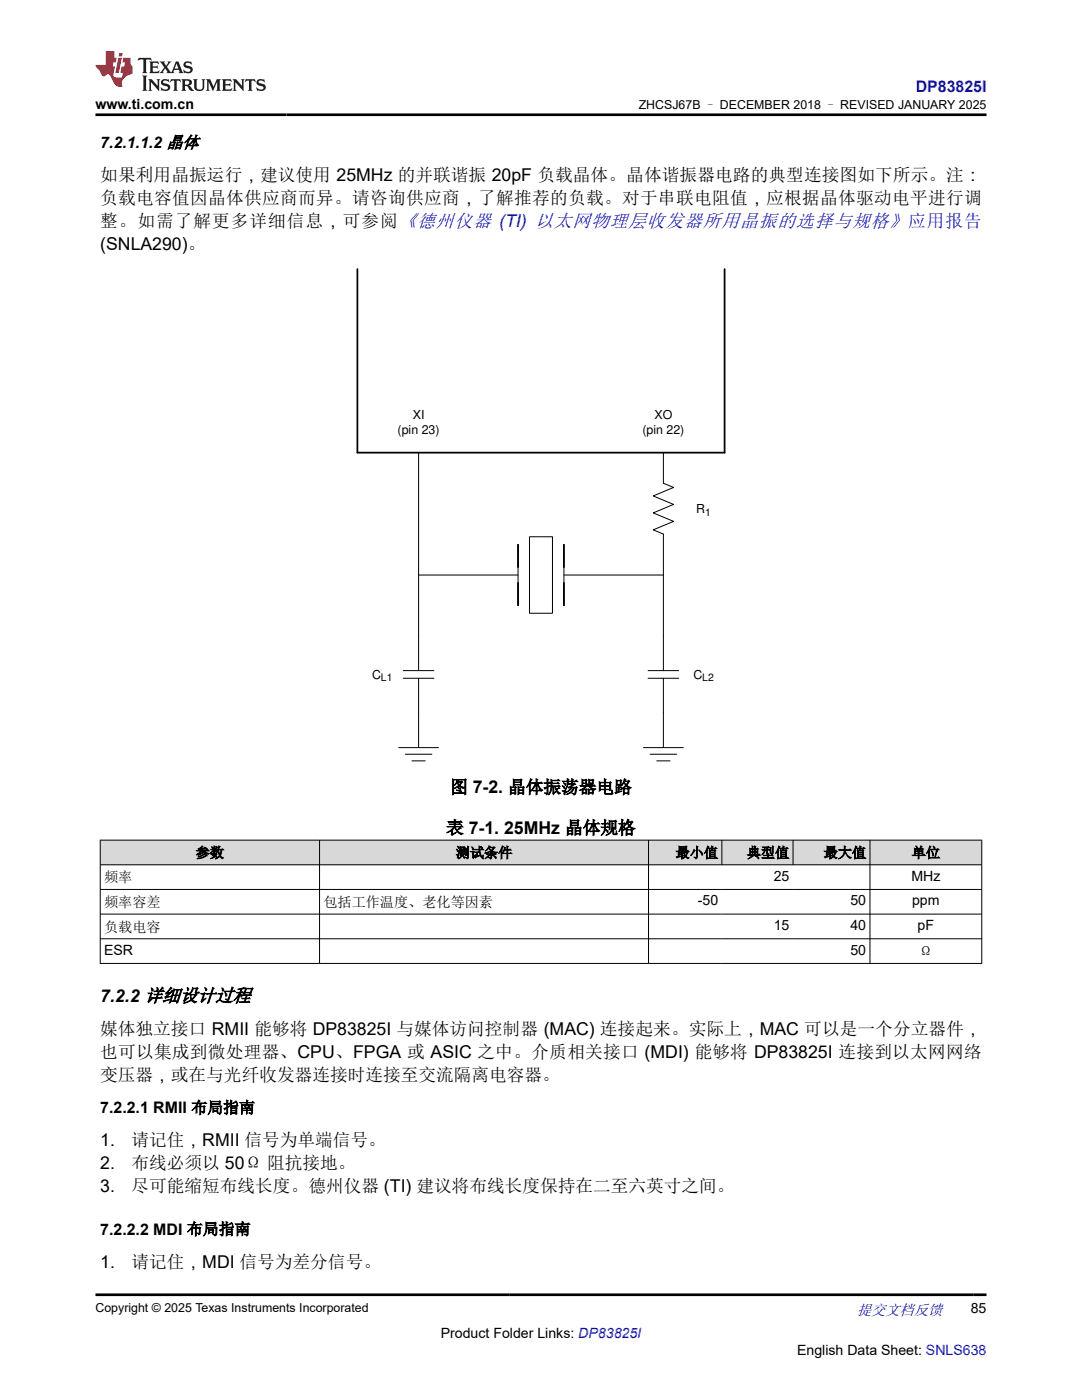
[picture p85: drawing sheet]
<svg xmlns="http://www.w3.org/2000/svg" width="216mm" height="279mm" viewBox="0 0 216 279" stroke-linecap="round" stroke-linejoin="round" font-family="sans-serif">
<defs><g id="words">
<g font-size="3.5">
<text x="20" y="36.1">如果利用晶振运行，建议使用 25MHz 的并联谐振 20pF 负载晶体。晶体谐振器电路的典型连接图如下所示。注：</text>
<text x="20" y="40.7">负载电容值因晶体供应商而异。请咨询供应商，了解推荐的负载。对于串联电阻值，应根据晶体驱动电平进行调</text>
<text x="20" y="45.3">整。如需了解更多详细信息，可参阅《德州仪器 (TI) 以太网物理层收发器所用晶振的选择与规格》应用报告</text>
<text x="20" y="49.8">(SNLA290)。</text>
<text x="89.8" y="158.3">图 7-2. 晶体振荡器电路</text>
<text x="89" y="166.4">表 7-1. 25MHz 晶体规格</text>
<text x="20" y="199.9">7.2.2 详细设计过程</text>
<text x="20" y="206.6">媒体独立接口 RMII 能够将 DP83825I 与媒体访问控制器 (MAC) 连接起来。实际上，MAC 可以是一个分立器件，</text>
<text x="20" y="215.8">变压器，或在与光纤收发器连接时连接至交流隔离电容器。</text>
<text x="20" y="211.2">也可以集成到微处理器、CPU、FPGA 或 ASIC 之中。介质相关接口 (MDI) 能够将 DP83825I 连接到以太网网络</text>
<text x="20" y="228.7">1.</text>
<text x="20" y="233.3">2.</text>
<text x="26.2" y="228.7">请记住，RMII 信号为单端信号。</text>
<text x="26.2" y="233.3">布线必须以 50Ω 阻抗接地。</text>
<text x="20" y="237.9">3.</text>
<text x="26.2" y="237.9">尽可能缩短布线长度。德州仪器 (TI) 建议将布线长度保持在二至六英寸之间。</text>
<text x="20" y="253">1.</text>
<text x="26.3" y="253">请记住，MDI 信号为差分信号。</text>
</g>
<text font-size="3.2" fill="#00f" x="182.7" y="18.3">DP83825I</text>
<g font-size="3.2">
<text x="20" y="29.5">7.2.1.1.2 晶体</text>
<text x="20" y="222.1">7.2.2.1 RMII 布局指南</text>
<text x="20" y="246.4">7.2.2.2 MDI 布局指南</text>
</g>
<text font-size="3" fill="#00f" x="171" y="262.4">提交文档反馈</text>
<g font-size="2.8">
<text x="19" y="21.7">www.ti.com.cn</text>
<text x="39.1" y="171.1">参数</text>
<text x="90.9" y="171.1">测试条件</text>
<text x="134.8" y="171.1">最小值</text>
<text x="149" y="171.1">典型值</text>
<text x="164.4" y="171.1">最大值</text>
<text x="181.9" y="171.1">单位</text>
<text x="20.8" y="176.1">频率</text>
<text x="154.4" y="175.8">25</text>
<text x="181.8" y="175.8">MHz</text>
<text x="20.8" y="181">频率容差</text>
<text x="20.8" y="185.9">负载电容</text>
<text x="64.5" y="181">包括工作温度、老化等因素</text>
<text x="139.3" y="180.7">-50</text>
<text x="154.4" y="185.6">15</text>
<text x="169.7" y="180.7">50</text>
<text x="169.7" y="185.6">40</text>
<text x="182" y="180.7">ppm</text>
<text x="183.1" y="185.6">pF</text>
<text x="20.8" y="190.5">ESR</text>
<text x="169.7" y="190.5">50</text>
<text x="183.3" y="190.8">Ω</text>
<text x="193.7" y="262.1">85</text>
<text x="87.9" y="266.9">Product Folder Links: DP83825I</text>
<text x="159" y="270.3">English Data Sheet: SNLS638</text>
</g>
<g font-size="2.5">
<text x="127.5" y="21.8">ZHCSJ67B – DECEMBER 2018 – REVISED JANUARY 2025</text>
<text x="82.4" y="83.6">XI</text>
<text x="130.6" y="83.6">XO</text>
<text x="79.3" y="86.6">(pin 23)</text>
<text x="128.2" y="86.6">(pin 22)</text>
<text x="138.9" y="102.5">R</text>
<text x="74.2" y="135.6">C</text>
<text x="138.3" y="135.6">C</text>
<text x="19" y="261.8">Copyright © 2025 Texas Instruments Incorporated</text>
</g>
<g font-size="2.1">
<text x="140.7" y="102.9">1</text>
<text x="76" y="136">L1</text>
<text x="140.1" y="136">L2</text>
</g>
</g></defs>
<path d="M80.5 135.4h6.1M80.5 133.8h6.1M83.5 127v6.8M83.5 135.4v6.8" fill="none" stroke="#000" stroke-width=".2"/>
<path d="M71.3 53.7v36.6h73.3v-36.6" fill="none" stroke="#000" stroke-width=".35"/>
<path d="M105.7 107.1h4.5v15.3h-4.5z" fill-rule="evenodd" fill="#fff"/>
<g fill="none" stroke="#000" stroke-width=".2">
<path d="M83.5 90.3v36.7M132.4 90.3v6.1l2 .9-4.1 1.7 4.1 1.7-4.1 1.7 4.1 1.7-4.1 1.6 2.1 .9v27.2M83.5 114.8h19.9M103.4 108.7v12.2M105.7 107.1h4.5v15.3h-4.5zM112.5 108.7v12.2M112.5 114.8h19.9M129.3 135.4h6.1M129.3 133.8h6.1M132.4 135.4v13.8M79.6 149.2h7.9M80.9 150.5h5.3"/>
<path d="M82.2 151.8h2.6M83.5 142.2v7M128.4 149.2h7.9M129.7 150.5h5.3M131 151.8h2.7"/>
</g>
<g fill="#d8d8d8">
<path d="M20 167.7h175.9v4.9h-175.9z" fill-rule="evenodd"/>
<path d="M20.1 167.7h43.6v4.8h-43.6z" fill-rule="evenodd"/>
<path d="M63.8 167.7h65.5v4.8h-65.5z" fill-rule="evenodd"/>
<path d="M129.5 167.7h14.5v4.8h-14.5z" fill-rule="evenodd"/>
<path d="M144.1 167.7h14.1v4.8h-14.1z" fill-rule="evenodd"/>
<path d="M158.3 167.7h15.2v4.8h-15.2z" fill-rule="evenodd"/>
<path d="M173.7 167.7h22.1v4.8h-22.1z" fill-rule="evenodd"/>
</g>
<g fill="none" stroke="#000" stroke-width=".2">
<path d="M19.9 167.7h176.1M19.9 172.6h176.1M19.9 177.5h176.1M20 167.6v24.7M63.8 167.6v24.7M129.4 167.6v24.7M144 167.6v5M158.2 167.6v5M173.6 167.6v24.7M195.9 167.6v24.7M19.9 182.4h176.1M19.9 187.4h176.1"/>
<path d="M19.9 192.3h176.1"/>
</g>
<path d="M27.7 11.6l-.2 .5 .5-.2h.6v.1v2.2l-.2 .4h1l-.2-.4v-2.2v-.1h.5l.5 .2-.1-.5zM29.8 12.3l.2 .4v1.5l-.2 .4h1.9l.1-.6a1.08 1.08 0 0 1-1.3 .2v-.7h.6l.4 .2v-.7l-.4 .2h-.6v-.5l.2-.2a1 1 0 0 1 1 .3l-.1-.5zM31.8 12.3l1 1.1-1 1.2h.9l-.2-.2 .4-.8 .5 .8-.2 .2h1.6l-.2-.2 .1-.5h1l.1 .5-.1 .2h.9l-.2-.3-.8-2h-.5l-1 2.2-.8-1.1 .9-1.1h-.8l.2 .2-.5 .6-.3-.6 .1-.2zM35.2 12.7l.4 1h-.8zM36.8 12.4a.65 .65 0 0 0-.2 .7 .65 .65 0 0 0 .6 .5l.7 .1 .1 .3a.79 .79 0 0 1-.7 .4 .79 .79 0 0 1-.7-.5l.1 .7 .2-.1a.93 .93 0 0 0 1.1 .1 .93 .93 0 0 0 .4-1 1.46 1.46 0 0 0-1.2-.6l-.1-.3a1.09 1.09 0 0 1 1.2 .2l-.2-.6-.1 .1-.6-.2zM28.4 15.1l.2 .4v2.2l-.2 .4h1l-.2-.4v-2.2l.2-.4zM29.6 15.8l.2 .4v1.5l-.2 .4h.8l-.3-.4v-1.3l1.7 1.8v-2l.2-.4h-.8l.2 .2 .1 1.1-1.2-1.3zM32.3 15.9a.65 .65 0 0 0-.2 .8 .65 .65 0 0 0 .7 .4l.6 .2 .1 .2a.79 .79 0 0 1-.7 .4 .79 .79 0 0 1-.7-.5l.1 .7 .2-.1a.93 .93 0 0 0 1.1 .1 .93 .93 0 0 0 .4-.9 1.46 1.46 0 0 0-1.2-.6l-.1-.4a1.09 1.09 0 0 1 1.2 .2l-.2-.6-.1 .1-.6-.1zM34.1 15.8l-.1 .6a.63 .63 0 0 1 .7-.3l.1 1.6-.3 .4h1l-.2-.4v-1.6a.66 .66 0 0 1 .8 .3l-.1-.6zM36.2 15.8l.2 .4v1.5l-.2 .4h.9l-.2-.2v-.7h.5l.1 .2a.79 .79 0 0 0 1.2 .6l-1-.9a.61 .61 0 0 0 .6-.6 .61 .61 0 0 0-.5-.7zM36.9 16.1h.2a.47 .47 0 0 1 .5 .1 .47 .47 0 0 1 .1 .5l-.2 .1-.6 .1zM38.5 15.8l.2 .2a2.27 2.27 0 0 0 .4 2 1.04 1.04 0 0 0 1.7-.7v-1.3l.2-.2h-.8l.2 .4v1.1a.6 .6 0 0 1-.6 .6 .6 .6 0 0 1-.6-.6v-1.1l.3-.4zM41.1 15.8l.2 .4v1.5l-.2 .4h.7l-.2-.4v-1.4l.9 1.9 .8-1.9v1.4l-.2 .4h1l-.3-.4v-1.5l.3-.4h-.8l-.7 1.5-.7-1.5zM44.3 15.8l.2 .4v1.5l-.2 .4h1.9l.1-.6a1.09 1.09 0 0 1-1.3 .2v-.7h.6l.4 .2v-.6l-.4 .2h-.6v-.6l.2-.1a1.01 1.01 0 0 1 1 .3l-.1-.6zM46.4 15.8l.3 .4v1.5l-.3 .4h.8l-.2-.4v-1.3l1.6 1.8v-2l.2-.4h-.7l.2 .2v1.1l-1.2-1.3zM49 15.8l-.1 .6a.63 .63 0 0 1 .8-.3v1.6l-.3 .4h1l-.2-.4v-1.6a.66 .66 0 0 1 .8 .3l-.1-.6zM51.4 15.9a.65 .65 0 0 0-.2 .8 .65 .65 0 0 0 .6 .4l.6 .2 .2 .2a.79 .79 0 0 1-.8 .4 .79 .79 0 0 1-.6-.5l.1 .7 .2-.1a.93 .93 0 0 0 1 .1 .93 .93 0 0 0 .5-.9 1.46 1.46 0 0 0-1.3-.6l-.1-.4a1.09 1.09 0 0 1 1.3 .2l-.2-.6-.2 .1-.5-.1z" fill="#231f20"/>
<path d="M21.1 10.2v2.8h-2.1l.1 .3 .9 1a.95 .95 0 0 0 .9 .9 .59 .59 0 0 1 .6-.4 .59 .59 0 0 1 .5 .4l.4 .7a1.59 1.59 0 0 0 2.1 1.4 1.61 1.61 0 0 1 1-2.3l1-.3-.1-1.5a1.59 1.59 0 0 1-.4-1.7h-1.4l-.2 .9h.5l-.1 .9h-.5l-.2 1v.2l.4 .1-.2 .9h-.6a.73 .73 0 0 1-1.1-.7l.3-1.5h-.5l.2-.9h.5l.2-.9h-.5v-1.3zM23.6 11.5l-.6 3.1h.7l.6-3.1zM23.8 10.6l-.1 .6h.7l.1-.6z" fill="#ed1c24"/>
<path d="M19 22.9h177.8M19 258.4h177.8" fill="none" stroke="#000" stroke-width=".53"/>
<use href="#words"/>
</svg>
